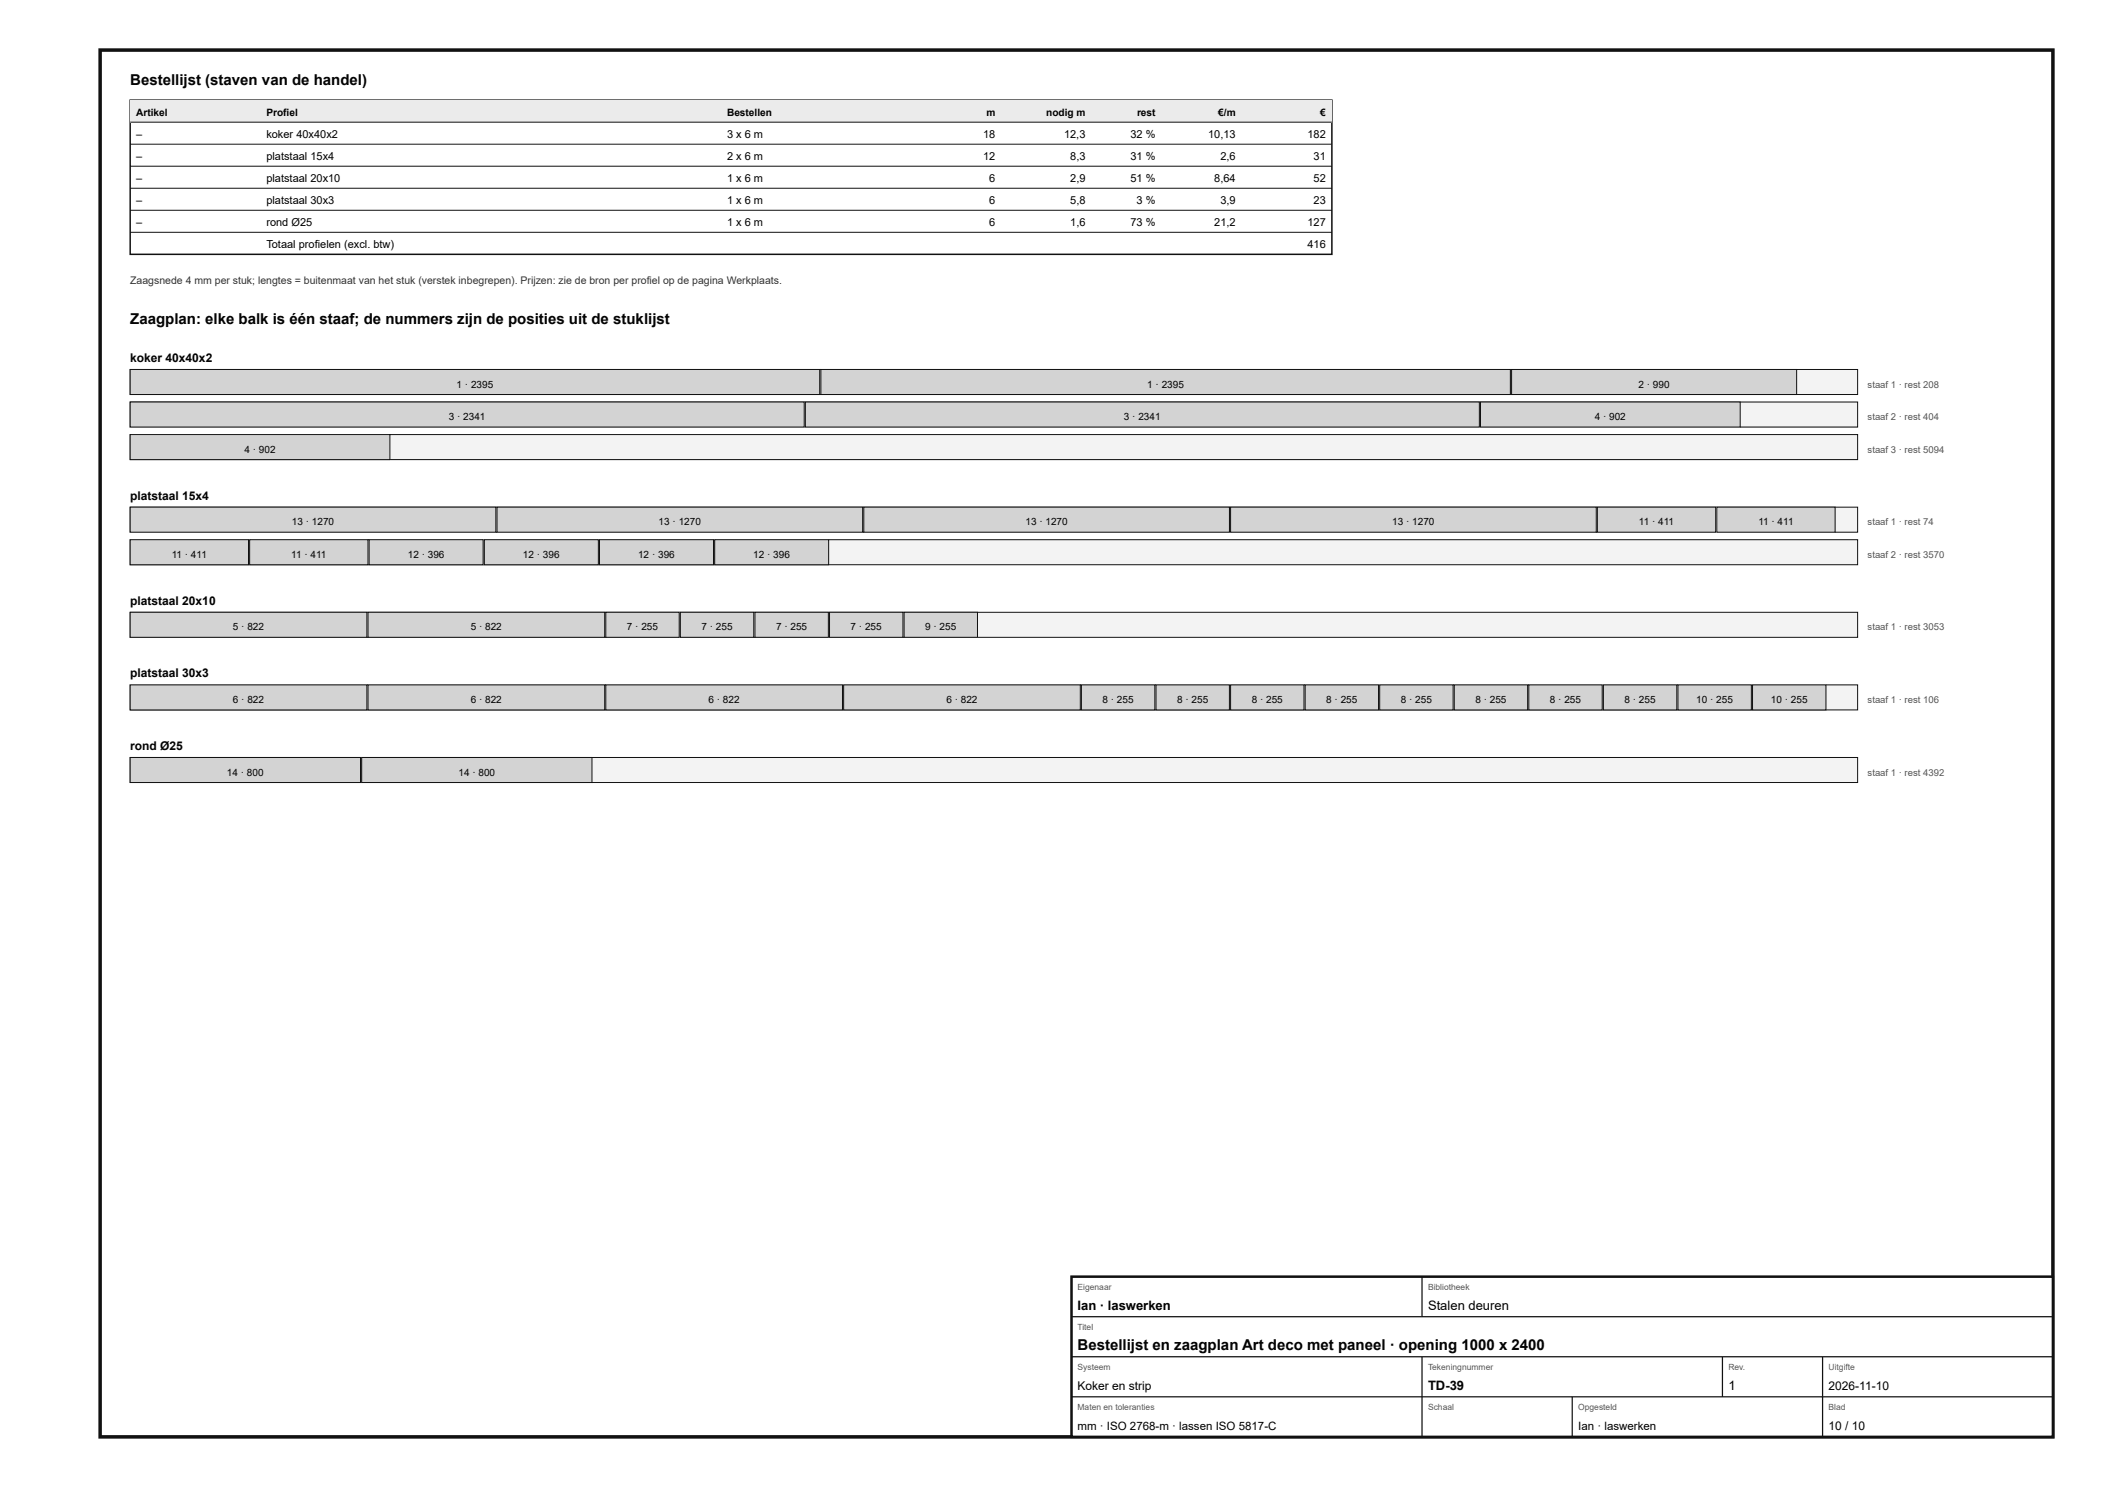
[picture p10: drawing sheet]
<svg xmlns="http://www.w3.org/2000/svg" width="420mm" height="297mm" viewBox="0 0 420 297" stroke-linecap="round" stroke-linejoin="round" font-family="sans-serif">
<defs><g id="words">
<g font-size="3">
<text x="26" y="17">Bestellijst (staven van de handel)</text>
<text x="26" y="64.8">Zaagplan: elke balk is één staaf; de nummers zijn de posities uit de stuklijst</text>
<text x="215.2" y="269.6">Bestellijst en zaagplan Art deco met paneel · opening 1000 x 2400</text>
</g>
<g font-size="2.6">
<text x="215.2" y="261.6">Ian · laswerken</text>
<text x="285.2" y="261.6">Stalen deuren</text>
<text x="285.2" y="277.6">TD-39</text>
<text x="345.2" y="277.6">1</text>
</g>
<g font-size="2.4">
<text x="26" y="72.3">koker 40x40x2</text>
<text x="26" y="99.8">platstaal 15x4</text>
<text x="26" y="120.8">platstaal 20x10</text>
<text x="26" y="135.3">platstaal 30x3</text>
<text x="26" y="149.8">rond Ø25</text>
<text x="215.2" y="277.6">Koker en strip</text>
<text x="365.2" y="277.6">2026-11-10</text>
<text x="365.2" y="285.6">10 / 10</text>
</g>
<g font-size="2.3">
<text x="215.2" y="285.6">mm · ISO 2768-m · lassen ISO 5817-C</text>
<text x="315.2" y="285.6">Ian · laswerken</text>
</g>
<g font-size="2.2">
<text x="27.2" y="27.5">–</text>
<text x="53.2" y="27.5">koker 40x40x2</text>
<text x="145.2" y="27.5">3 x 6 m</text>
<text x="196.3" y="27.5">18</text>
<text x="212.5" y="27.5">12,3</text>
<text x="225.8" y="27.5">32 %</text>
<text x="241.3" y="27.5">10,13</text>
<text x="261.1" y="27.5">182</text>
<text x="27.2" y="31.9">–</text>
<text x="53.2" y="31.9">platstaal 15x4</text>
<text x="145.2" y="31.9">2 x 6 m</text>
<text x="196.3" y="31.9">12</text>
<text x="213.7" y="31.9">8,3</text>
<text x="225.8" y="31.9">31 %</text>
<text x="243.7" y="31.9">2,6</text>
<text x="262.3" y="31.9">31</text>
<text x="27.2" y="36.3">–</text>
<text x="27.2" y="40.7">–</text>
<text x="53.2" y="36.3">platstaal 20x10</text>
<text x="53.2" y="40.7">platstaal 30x3</text>
<text x="145.2" y="36.3">1 x 6 m</text>
<text x="145.2" y="40.7">1 x 6 m</text>
<text x="197.6" y="36.3">6</text>
<text x="197.6" y="40.7">6</text>
<text x="213.7" y="36.3">2,9</text>
<text x="213.7" y="40.7">5,8</text>
<text x="225.8" y="36.3">51 %</text>
<text x="227" y="40.7">3 %</text>
<text x="242.5" y="36.3">8,64</text>
<text x="243.7" y="40.7">3,9</text>
<text x="262.3" y="36.3">52</text>
<text x="262.3" y="40.7">23</text>
<text x="27.2" y="45.1">–</text>
<text x="53.2" y="45.1">rond Ø25</text>
<text x="145.2" y="45.1">1 x 6 m</text>
<text x="197.6" y="45.1">6</text>
<text x="213.7" y="45.1">1,6</text>
<text x="225.8" y="45.1">73 %</text>
<text x="242.5" y="45.1">21,2</text>
<text x="261.1" y="45.1">127</text>
<text x="53.2" y="49.5">Totaal profielen (excl. btw)</text>
<text x="261.1" y="49.5">416</text>
</g>
<text font-size="2.1" fill="#333" x="26" y="56.8">Zaagsnede 4 mm per stuk; lengtes = buitenmaat van het stuk (verstek inbegrepen). Prijzen: zie de bron per profiel op de pagina Werkplaats.</text>
<g font-size="2">
<text x="27.2" y="23.1">Artikel</text>
<text x="53.2" y="23.1">Profiel</text>
<text x="145.2" y="23.1">Bestellen</text>
<text x="197" y="23.1">m</text>
<text x="208.9" y="23.1">nodig m</text>
<text x="227.1" y="23.1">rest</text>
<text x="243.3" y="23.1">€/m</text>
<text x="263.7" y="23.1">€</text>
<text x="91.2" y="77.4">1 · 2395</text>
<text x="229.1" y="77.4">1 · 2395</text>
<text x="327.2" y="77.4">2 · 990</text>
<text x="89.6" y="83.9">3 · 2341</text>
<text x="224.5" y="83.9">3 · 2341</text>
<text x="318.5" y="83.9">4 · 902</text>
<text x="48.8" y="90.4">4 · 902</text>
<text x="58.3" y="104.9">13 · 1270</text>
<text x="131.5" y="104.9">13 · 1270</text>
<text x="204.8" y="104.9">13 · 1270</text>
<text x="278.1" y="104.9">13 · 1270</text>
<text x="327.3" y="104.9">11 · 411</text>
<text x="351.2" y="104.9">11 · 411</text>
<text x="34.3" y="111.4">11 · 411</text>
<text x="58.2" y="111.4">11 · 411</text>
<text x="81.4" y="111.4">12 · 396</text>
<text x="104.4" y="111.4">12 · 396</text>
<text x="127.4" y="111.4">12 · 396</text>
<text x="150.4" y="111.4">12 · 396</text>
<text x="46.5" y="125.9">5 · 822</text>
<text x="94" y="125.9">5 · 822</text>
<text x="125.2" y="125.9">7 · 255</text>
<text x="140.1" y="125.9">7 · 255</text>
<text x="155" y="125.9">7 · 255</text>
<text x="169.9" y="125.9">7 · 255</text>
<text x="184.8" y="125.9">9 · 255</text>
<text x="46.5" y="140.4">6 · 822</text>
<text x="94" y="140.4">6 · 822</text>
<text x="141.5" y="140.4">6 · 822</text>
<text x="189" y="140.4">6 · 822</text>
<text x="220.2" y="140.4">8 · 255</text>
<text x="235.1" y="140.4">8 · 255</text>
<text x="250" y="140.4">8 · 255</text>
<text x="264.9" y="140.4">8 · 255</text>
<text x="279.8" y="140.4">8 · 255</text>
<text x="294.7" y="140.4">8 · 255</text>
<text x="309.6" y="140.4">8 · 255</text>
<text x="324.4" y="140.4">8 · 255</text>
<text x="338.8" y="140.4">10 · 255</text>
<text x="353.7" y="140.4">10 · 255</text>
<text x="45.3" y="154.9">14 · 800</text>
<text x="91.6" y="154.9">14 · 800</text>
</g>
<g font-size="1.9" fill="#555">
<text x="373" y="77.4">staaf 1 · rest 208</text>
<text x="373" y="83.9">staaf 2 · rest 404</text>
<text x="373" y="90.4">staaf 3 · rest 5094</text>
<text x="373" y="104.9">staaf 1 · rest 74</text>
<text x="373" y="111.4">staaf 2 · rest 3570</text>
<text x="373" y="125.9">staaf 1 · rest 3053</text>
<text x="373" y="140.4">staaf 1 · rest 106</text>
<text x="373" y="154.9">staaf 1 · rest 4392</text>
</g>
<g font-size="1.7" fill="#555">
<text x="215.2" y="257.6">Eigenaar</text>
<text x="285.2" y="257.6">Bibliotheek</text>
<text x="215.2" y="265.6">Titel</text>
<text x="215.2" y="273.6">Systeem</text>
<text x="285.2" y="273.6">Tekeningnummer</text>
<text x="345.2" y="273.6">Rev.</text>
<text x="365.2" y="273.6">Uitgifte</text>
<text x="215.2" y="281.6">Maten en toleranties</text>
<text x="285.2" y="281.6">Schaal</text>
<text x="315.2" y="281.6">Opgesteld</text>
<text x="365.2" y="281.6">Blad</text>
</g>
</g></defs>
<path d="M20 10h390v277h-390z" fill="none" stroke="#111" stroke-width=".7" stroke-linecap="butt"/>
<path d="M26 20h240v30.8h-240z" fill="none" stroke="#111" stroke-width=".3"/>
<path d="M26 20h240v4.4h-240z" fill="#e9ecee"/>
<path d="M26 24.4h240M26 28.8h240M26 33.2h240M26 37.6h240M26 42h240M26 46.4h240" fill="none" stroke="#111" stroke-width=".2"/>
<path d="M26 73.8h345v5h-345z" fill="#f2f3f3"/>
<path d="M26 73.8h345v5h-345z" fill="none" stroke="#111" stroke-width=".2"/>
<path d="M26 73.8h137.7v5h-137.7z" fill="#cfd4d7"/>
<path d="M26 73.8h137.7v5h-137.7z" fill="none" stroke="#111" stroke-width=".2"/>
<path d="M163.9 73.8h137.7v5h-137.7z" fill="#cfd4d7"/>
<path d="M163.9 73.8h137.7v5h-137.7z" fill="none" stroke="#111" stroke-width=".2"/>
<path d="M301.9 73.8h56.9v5h-56.9z" fill="#cfd4d7"/>
<path d="M301.9 73.8h56.9v5h-56.9z" fill="none" stroke="#111" stroke-width=".2"/>
<path d="M26 80.3h345v5h-345z" fill="#f2f3f3"/>
<path d="M26 80.3h345v5h-345z" fill="none" stroke="#111" stroke-width=".2"/>
<path d="M26 80.3h134.6v5h-134.6z" fill="#cfd4d7"/>
<path d="M26 80.3h134.6v5h-134.6z" fill="none" stroke="#111" stroke-width=".2"/>
<path d="M160.8 80.3h134.6v5h-134.6z" fill="#cfd4d7"/>
<path d="M160.8 80.3h134.6v5h-134.6z" fill="none" stroke="#111" stroke-width=".2"/>
<path d="M295.7 80.3h51.8v5h-51.8z" fill="#cfd4d7"/>
<path d="M295.7 80.3h51.8v5h-51.8z" fill="none" stroke="#111" stroke-width=".2"/>
<path d="M26 86.8h345v5h-345z" fill="#f2f3f3"/>
<path d="M26 86.8h345v5h-345z" fill="none" stroke="#111" stroke-width=".2"/>
<path d="M26 86.8h51.9v5h-51.9z" fill="#cfd4d7"/>
<path d="M26 86.8h51.9v5h-51.9z" fill="none" stroke="#111" stroke-width=".2"/>
<path d="M26 101.3h345v5h-345z" fill="#f2f3f3"/>
<path d="M26 101.3h345v5h-345z" fill="none" stroke="#111" stroke-width=".2"/>
<path d="M26 101.3h73v5h-73z" fill="#cfd4d7"/>
<path d="M26 101.3h73v5h-73z" fill="none" stroke="#111" stroke-width=".2"/>
<path d="M99.3 101.3h73v5h-73z" fill="#cfd4d7"/>
<path d="M99.3 101.3h73v5h-73z" fill="none" stroke="#111" stroke-width=".2"/>
<path d="M172.5 101.3h73v5h-73z" fill="#cfd4d7"/>
<path d="M172.5 101.3h73v5h-73z" fill="none" stroke="#111" stroke-width=".2"/>
<path d="M245.8 101.3h73v5h-73z" fill="#cfd4d7"/>
<path d="M245.8 101.3h73v5h-73z" fill="none" stroke="#111" stroke-width=".2"/>
<path d="M319 101.3h23.6v5h-23.6z" fill="#cfd4d7"/>
<path d="M319 101.3h23.6v5h-23.6z" fill="none" stroke="#111" stroke-width=".2"/>
<path d="M342.9 101.3h23.6v5h-23.6z" fill="#cfd4d7"/>
<path d="M342.9 101.3h23.6v5h-23.6z" fill="none" stroke="#111" stroke-width=".2"/>
<path d="M26 107.8h345v5h-345z" fill="#f2f3f3"/>
<path d="M26 107.8h345v5h-345z" fill="none" stroke="#111" stroke-width=".2"/>
<path d="M26 107.8h23.6v5h-23.6z" fill="#cfd4d7"/>
<path d="M26 107.8h23.6v5h-23.6z" fill="none" stroke="#111" stroke-width=".2"/>
<path d="M49.9 107.8h23.6v5h-23.6z" fill="#cfd4d7"/>
<path d="M49.9 107.8h23.6v5h-23.6z" fill="none" stroke="#111" stroke-width=".2"/>
<path d="M73.7 107.8h22.8v5h-22.8z" fill="#cfd4d7"/>
<path d="M73.7 107.8h22.8v5h-22.8z" fill="none" stroke="#111" stroke-width=".2"/>
<path d="M96.7 107.8h22.8v5h-22.8z" fill="#cfd4d7"/>
<path d="M96.7 107.8h22.8v5h-22.8z" fill="none" stroke="#111" stroke-width=".2"/>
<path d="M119.7 107.8h22.8v5h-22.8z" fill="#cfd4d7"/>
<path d="M119.7 107.8h22.8v5h-22.8z" fill="none" stroke="#111" stroke-width=".2"/>
<path d="M142.7 107.8h22.8v5h-22.8z" fill="#cfd4d7"/>
<path d="M142.7 107.8h22.8v5h-22.8z" fill="none" stroke="#111" stroke-width=".2"/>
<path d="M26 122.3h345v5h-345z" fill="#f2f3f3"/>
<path d="M26 122.3h345v5h-345z" fill="none" stroke="#111" stroke-width=".2"/>
<path d="M26 122.3h47.3v5h-47.3z" fill="#cfd4d7"/>
<path d="M26 122.3h47.3v5h-47.3z" fill="none" stroke="#111" stroke-width=".2"/>
<path d="M73.5 122.3h47.3v5h-47.3z" fill="#cfd4d7"/>
<path d="M73.5 122.3h47.3v5h-47.3z" fill="none" stroke="#111" stroke-width=".2"/>
<path d="M121 122.3h14.6v5h-14.6z" fill="#cfd4d7"/>
<path d="M121 122.3h14.6v5h-14.6z" fill="none" stroke="#111" stroke-width=".2"/>
<path d="M135.9 122.3h14.6v5h-14.6z" fill="#cfd4d7"/>
<path d="M135.9 122.3h14.6v5h-14.6z" fill="none" stroke="#111" stroke-width=".2"/>
<path d="M150.8 122.3h14.6v5h-14.6z" fill="#cfd4d7"/>
<path d="M150.8 122.3h14.6v5h-14.6z" fill="none" stroke="#111" stroke-width=".2"/>
<path d="M165.7 122.3h14.6v5h-14.6z" fill="#cfd4d7"/>
<path d="M165.7 122.3h14.6v5h-14.6z" fill="none" stroke="#111" stroke-width=".2"/>
<path d="M180.6 122.3h14.6v5h-14.6z" fill="#cfd4d7"/>
<path d="M180.6 122.3h14.6v5h-14.6z" fill="none" stroke="#111" stroke-width=".2"/>
<path d="M26 136.8h345v5h-345z" fill="#f2f3f3"/>
<path d="M26 136.8h345v5h-345z" fill="none" stroke="#111" stroke-width=".2"/>
<path d="M26 136.8h47.3v5h-47.3z" fill="#cfd4d7"/>
<path d="M26 136.8h47.3v5h-47.3z" fill="none" stroke="#111" stroke-width=".2"/>
<path d="M73.5 136.8h47.3v5h-47.3z" fill="#cfd4d7"/>
<path d="M73.5 136.8h47.3v5h-47.3z" fill="none" stroke="#111" stroke-width=".2"/>
<path d="M121 136.8h47.3v5h-47.3z" fill="#cfd4d7"/>
<path d="M121 136.8h47.3v5h-47.3z" fill="none" stroke="#111" stroke-width=".2"/>
<path d="M168.5 136.8h47.3v5h-47.3z" fill="#cfd4d7"/>
<path d="M168.5 136.8h47.3v5h-47.3z" fill="none" stroke="#111" stroke-width=".2"/>
<path d="M216 136.8h14.6v5h-14.6z" fill="#cfd4d7"/>
<path d="M216 136.8h14.6v5h-14.6z" fill="none" stroke="#111" stroke-width=".2"/>
<path d="M230.9 136.8h14.6v5h-14.6z" fill="#cfd4d7"/>
<path d="M230.9 136.8h14.6v5h-14.6z" fill="none" stroke="#111" stroke-width=".2"/>
<path d="M245.8 136.8h14.6v5h-14.6z" fill="#cfd4d7"/>
<path d="M245.8 136.8h14.6v5h-14.6z" fill="none" stroke="#111" stroke-width=".2"/>
<path d="M260.7 136.8h14.6v5h-14.6z" fill="#cfd4d7"/>
<path d="M260.7 136.8h14.6v5h-14.6z" fill="none" stroke="#111" stroke-width=".2"/>
<path d="M275.5 136.8h14.7v5h-14.7z" fill="#cfd4d7"/>
<path d="M275.5 136.8h14.7v5h-14.7z" fill="none" stroke="#111" stroke-width=".2"/>
<path d="M290.4 136.8h14.7v5h-14.7z" fill="#cfd4d7"/>
<path d="M290.4 136.8h14.7v5h-14.7z" fill="none" stroke="#111" stroke-width=".2"/>
<path d="M305.3 136.8h14.7v5h-14.7z" fill="#cfd4d7"/>
<path d="M305.3 136.8h14.7v5h-14.7z" fill="none" stroke="#111" stroke-width=".2"/>
<path d="M320.2 136.8h14.7v5h-14.7z" fill="#cfd4d7"/>
<path d="M320.2 136.8h14.7v5h-14.7z" fill="none" stroke="#111" stroke-width=".2"/>
<path d="M335.1 136.8h14.7v5h-14.7z" fill="#cfd4d7"/>
<path d="M335.1 136.8h14.7v5h-14.7z" fill="none" stroke="#111" stroke-width=".2"/>
<path d="M350 136.8h14.7v5h-14.7z" fill="#cfd4d7"/>
<path d="M350 136.8h14.7v5h-14.7z" fill="none" stroke="#111" stroke-width=".2"/>
<path d="M26 151.3h345v5h-345z" fill="#f2f3f3"/>
<path d="M26 151.3h345v5h-345z" fill="none" stroke="#111" stroke-width=".2"/>
<path d="M26 151.3h46v5h-46z" fill="#cfd4d7"/>
<path d="M26 151.3h46v5h-46z" fill="none" stroke="#111" stroke-width=".2"/>
<path d="M72.2 151.3h46v5h-46z" fill="#cfd4d7"/>
<path d="M72.2 151.3h46v5h-46z" fill="none" stroke="#111" stroke-width=".2"/>
<path d="M214 255h196v32h-196z" fill="#fff"/>
<path d="M214 255h196v32h-196z" fill="none" stroke="#111" stroke-width=".5"/>
<path d="M284 255v8M214 263h196M214 271h196M214 279h196M284 271v16M314 279v8M344 271v8M364 271v16" fill="none" stroke="#111" stroke-width=".25"/>
<use href="#words"/>
</svg>
